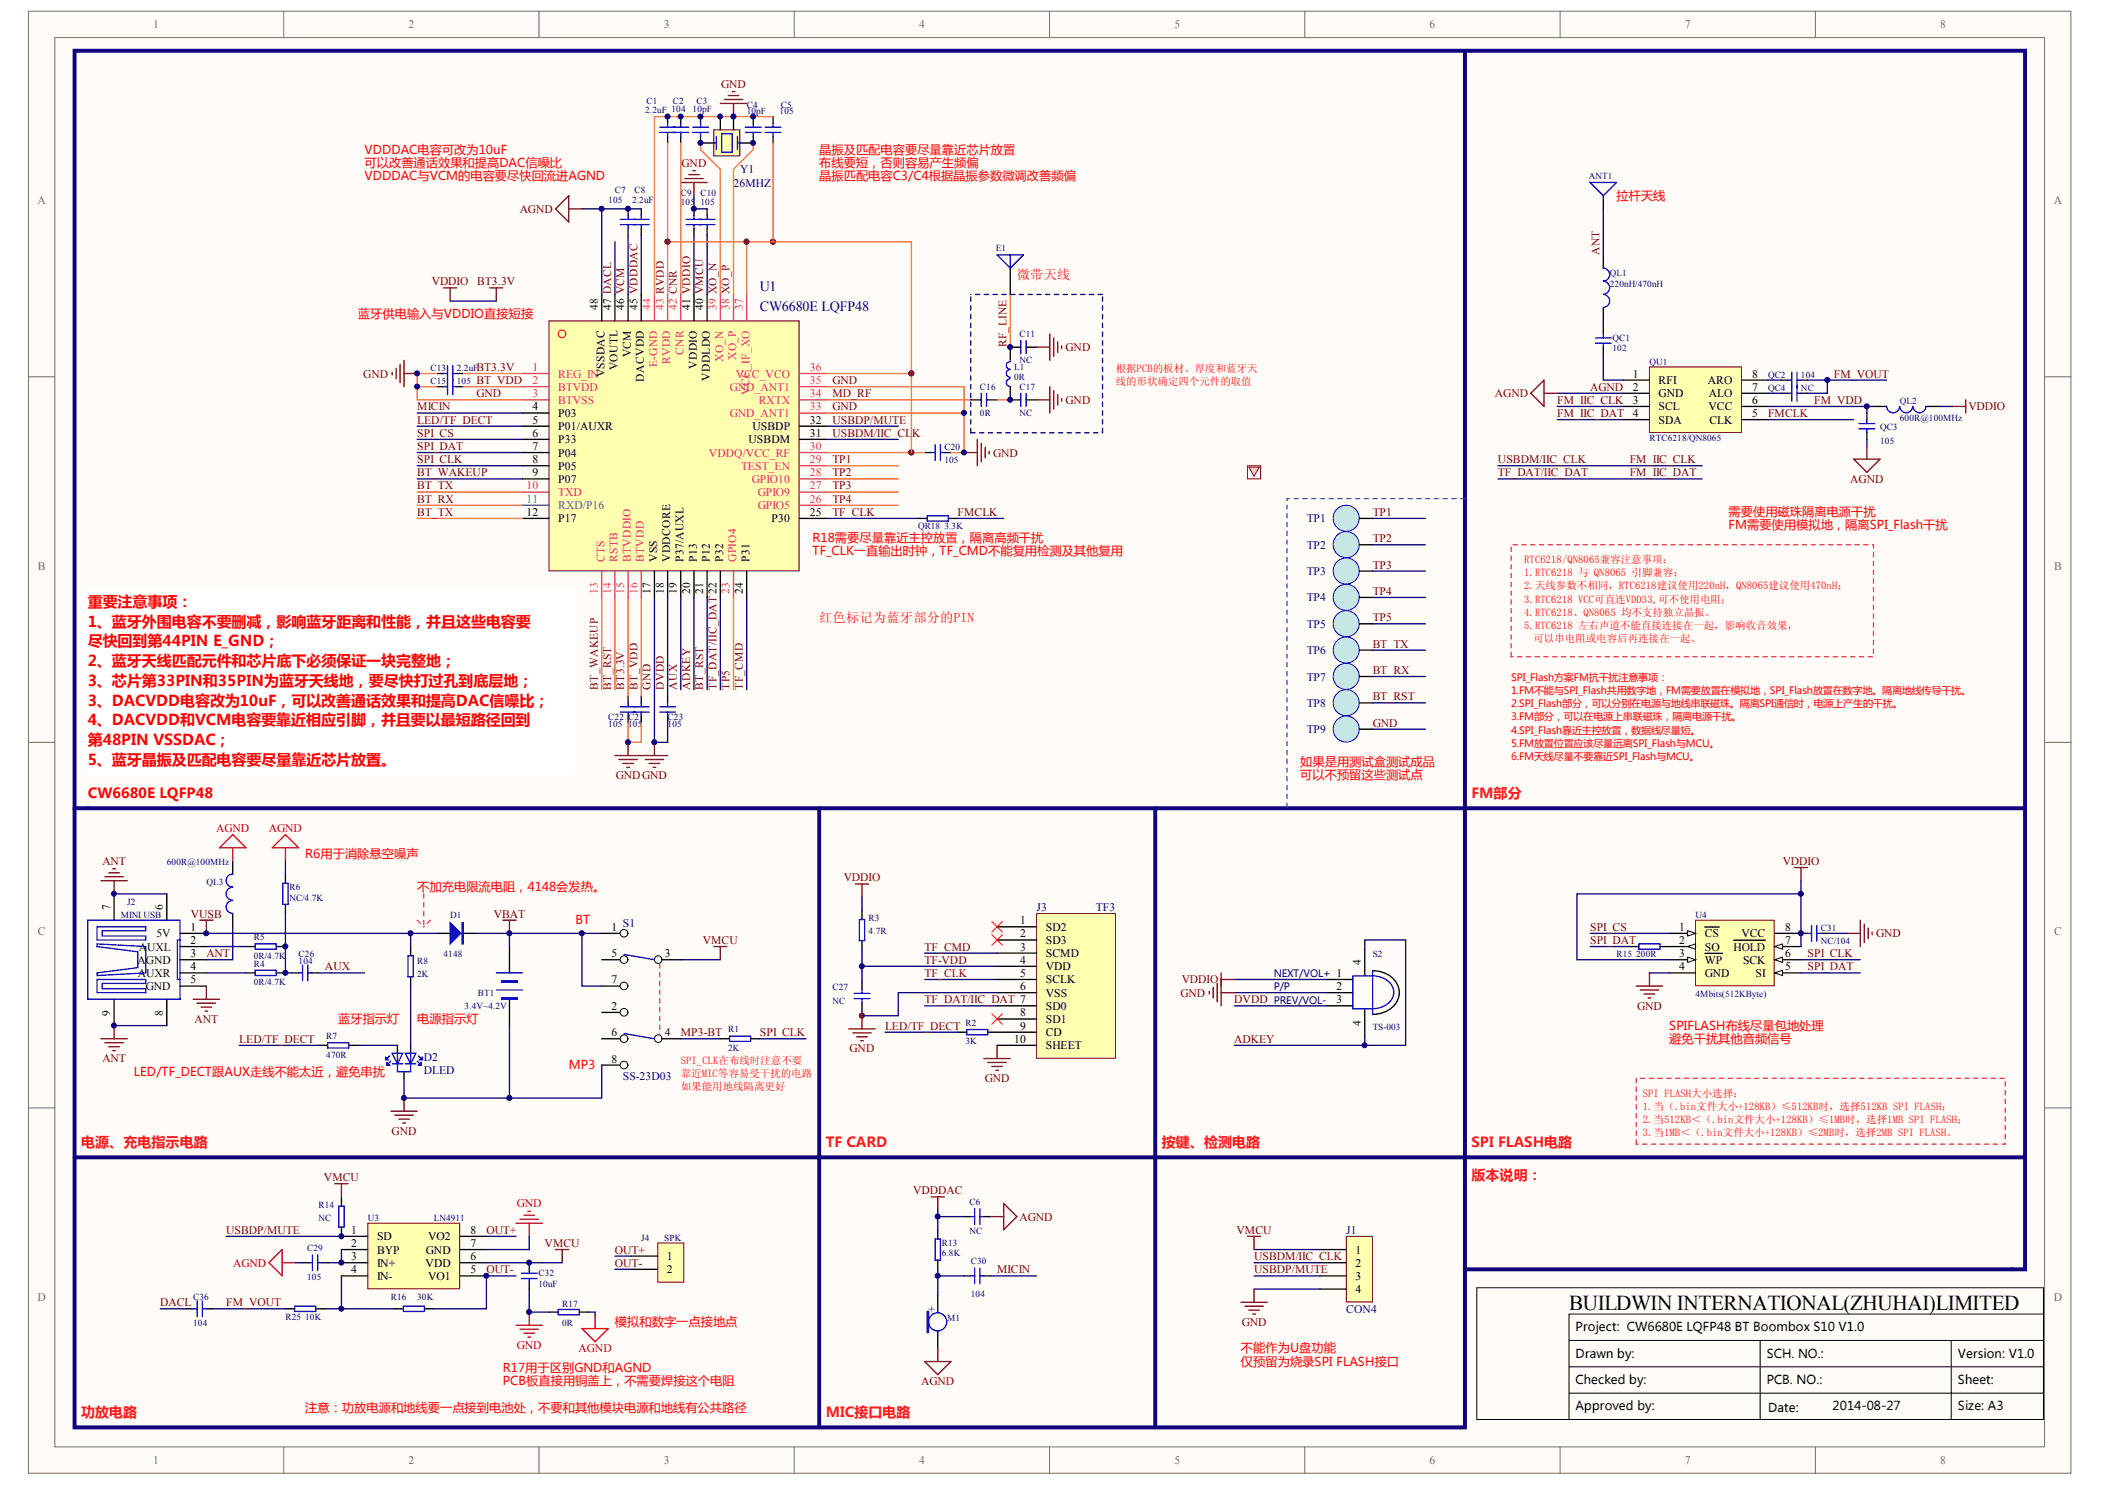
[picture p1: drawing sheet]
<svg xmlns="http://www.w3.org/2000/svg" width="297mm" height="210mm" viewBox="0 0 297 210" stroke-linecap="round" stroke-linejoin="round" font-family="sans-serif">
<defs><g id="words">
<text font-size="3" x="221.4" y="184.7">BUILDWIN INTERNATIONAL(ZHUHAI)LIMITED</text>
<g font-size="2.1" fill="#f00">
<text x="12.4" y="85.6">重要注意事项：</text>
<text x="12.4" y="88.4">1、蓝牙外围电容不要删减，影响蓝牙距离和性能，并且这些电容要</text>
<text x="12.4" y="91.2">尽快回到第44PIN E_GND；</text>
<text x="12.4" y="94">2、蓝牙天线匹配元件和芯片底下必须保证一块完整地；</text>
<text x="12.4" y="96.7">3、芯片第33PIN和35PIN为蓝牙天线地，要尽快打过孔到底层地；</text>
<text x="12.4" y="99.5">3、DACVDD电容改为10uF，可以改善通话效果和提高DAC信噪比；</text>
<text x="12.4" y="102.3">4、DACVDD和VCM电容要靠近相应引脚，并且要以最短路径回到</text>
<text x="12.4" y="105.1">第48PIN VSSDAC；</text>
<text x="12.4" y="107.9">5、蓝牙晶振及匹配电容要尽量靠近芯片放置。</text>
</g>
<g font-size="2" fill="#000080">
<text x="107.2" y="41.1">U1</text>
<text x="107.2" y="43.9">CW6680E LQFP48</text>
</g>
<text font-size="2" fill="#f00" x="12.4" y="112.5">CW6680E LQFP48</text>
<g font-size="2" fill="#ee0e22">
<text x="207.6" y="112.5">FM部分</text>
<text x="11.5" y="161.8">电源、充电指示电路</text>
<text x="116.5" y="161.8">TF CARD</text>
<text x="163.9" y="161.8">按键、检测电路</text>
<text x="207.6" y="161.8">SPI FLASH电路</text>
<text x="207.6" y="166.4">版本说明：</text>
<text x="11.5" y="199.9">功放电路</text>
<text x="116.5" y="199.9">MIC接口电路</text>
</g>
<g font-size="1.9" fill="#f00">
<text x="143.5" y="39.4">微带天线</text>
<text x="115.6" y="87.7">红色标记为蓝牙部分的PIN</text>
</g>
<g font-size="1.7" fill="#f00">
<text x="51.4" y="21.7">VDDDAC电容可改为10uF</text>
<text x="51.4" y="23.5">可以改善通话效果和提高DAC信噪比</text>
<text x="115.6" y="21.7">晶振及匹配电容要尽量靠近芯片放置</text>
<text x="115.6" y="23.5">布线要短，否则容易产生频偏</text>
<text x="51.4" y="25.4">VDDDAC与VCM的电容要尽快回流进AGND</text>
<text x="115.6" y="25.4">晶振匹配电容C3/C4根据晶振参数微调改善频偏</text>
<text x="228.1" y="28.2">拉杆天线</text>
<text x="50.5" y="44.9">蓝牙供电输入与VDDIO直接短接</text>
<text x="114.7" y="76.5">R18需要尽量靠近主控放置，隔离高频干扰</text>
<text x="243.9" y="74.6">FM需要使用模拟地，隔离SPI_Flash干扰</text>
<text x="243.9" y="72.8">需要使用磁珠隔离电源干扰</text>
<text x="114.7" y="78.3">TF_CLK一直输出时钟，TF_CMD不能复用检测及其他复用</text>
<text x="183.5" y="109.9">可以不预留这些测试点</text>
<text x="183.5" y="108.1">如果是用测试盒测试成品</text>
<text x="43.1" y="121.1">R6用于消除悬空噪声</text>
<text x="58.9" y="125.7">不加充电限流电阻，4148会发热。</text>
<text x="81.2" y="130.4">BT</text>
<text x="47.7" y="144.3">蓝牙指示灯</text>
<text x="58.9" y="144.3">电源指示灯</text>
<text x="235.5" y="145.2">SPIFLASH布线尽量包地处理</text>
<text x="235.5" y="147.1">避免干扰其他音频信号</text>
<text x="18.9" y="151.7">LED/TF_DECT跟AUX走线不能太近，避免串扰</text>
<text x="80.3" y="150.8">MP3</text>
<text x="86.8" y="187.1">模拟和数字一点接地点</text>
<text x="175.1" y="190.8">不能作为U盘功能</text>
<text x="71" y="193.6">R17用于区别GND和AGND</text>
<text x="71" y="195.4">PCB板直接用铜盖上，不需要焊接这个电阻</text>
<text x="175.1" y="192.6">仅预留为烧录SPI FLASH接口</text>
<text x="43.1" y="199.1">注意：功放电源和地线要一点接到电池处，不要和其他模块电源和地线有公共路径</text>
</g>
<g font-size="1.7">
<text x="222.3" y="187.8">Project: CW6680E LQFP48 BT Boombox S10 V1.0</text>
<text x="222.3" y="191.5">Drawn by:</text>
<text x="249.3" y="191.5">SCH. NO.:</text>
<text x="276.3" y="191.5">Version: V1.0</text>
<text x="222.3" y="195.2">Checked by:</text>
<text x="249.3" y="195.2">PCB. NO.:</text>
<text x="276.3" y="195.2">Sheet:</text>
<text x="222.3" y="198.9">Approved by:</text>
<text x="249.5" y="199.1">Date:</text>
<text x="258.6" y="198.9">2014-08-27</text>
<text x="276.3" y="198.9">Size: A3</text>
</g>
<g font-size="1.6" fill="#716f64">
<text x="21.6" y="4">1</text>
<text x="57.6" y="4">2</text>
<text x="93.7" y="4">3</text>
<text x="129.7" y="4">4</text>
<text x="165.7" y="4">5</text>
<text x="201.7" y="4">6</text>
<text x="237.8" y="4">7</text>
<text x="273.8" y="4">8</text>
<text x="5.3" y="28.8">A</text>
<text x="289.8" y="28.8">A</text>
<text x="5.3" y="80.4">B</text>
<text x="289.9" y="80.4">B</text>
<text x="5.3" y="132">C</text>
<text x="289.9" y="132">C</text>
<text x="5.3" y="183.5">D</text>
<text x="289.8" y="183.5">D</text>
<text x="21.6" y="206.5">1</text>
<text x="57.6" y="206.5">2</text>
<text x="93.7" y="206.5">3</text>
<text x="129.7" y="206.5">4</text>
<text x="165.7" y="206.5">5</text>
<text x="201.7" y="206.5">6</text>
<text x="237.8" y="206.5">7</text>
<text x="273.8" y="206.5">8</text>
</g>
<g font-size="1.6" fill="#800000">
<text x="101.8" y="12.4">GND</text>
<text x="96.2" y="23.5">GND</text>
<text x="73.3" y="30">AGND</text>
<text x="225.7" y="36" transform="rotate(-90 225.7 36)">ANT</text>
<text x="60.9" y="40.2">VDDIO</text>
<text x="67.4" y="40.2">BT3.3V</text>
<text x="51.3" y="53.3">GND</text>
<text x="67.2" y="52.3">BT3.3V</text>
<text x="142" y="49" transform="rotate(-90 142 49)">RF_LINE</text>
<text x="150.4" y="49.5">GND</text>
<text x="258.8" y="53.3">FM_VOUT</text>
<text x="58.9" y="57.9">MICIN</text>
<text x="58.9" y="59.8">LED/TF_DECT</text>
<text x="67.2" y="54.2">BT_VDD</text>
<text x="67.2" y="56">GND</text>
<text x="117.5" y="54.2">GND</text>
<text x="117.5" y="57.9">GND</text>
<text x="117.5" y="56">MD_RF</text>
<text x="117.5" y="59.8">USBDP/MUTE</text>
<text x="150.4" y="57">GND</text>
<text x="211" y="56">AGND</text>
<text x="219.7" y="57">FM_IIC_CLK</text>
<text x="219.7" y="58.8">FM_IIC_DAT</text>
<text x="224.4" y="55.1">AGND</text>
<text x="249.5" y="58.8">FMCLK</text>
<text x="256" y="57">FM_VDD</text>
<text x="277.8" y="57.9">VDDIO</text>
<text x="58.9" y="61.6">SPI_CS</text>
<text x="58.9" y="65.3">SPI_CLK</text>
<text x="58.9" y="63.5">SPI_DAT</text>
<text x="117.5" y="61.6">USBDM/IIC_CL</text>
<text x="117.5" y="65.3">TP1</text>
<text x="128.7" y="61.6">K</text>
<text x="140.1" y="64.4">GND</text>
<text x="211.4" y="65.3">USBDM/IIC_CLK</text>
<text x="230" y="65.3">FM_IIC_CLK</text>
<text x="58.9" y="70.9">BT_RX</text>
<text x="58.9" y="69">BT_TX</text>
<text x="58.9" y="67.2">BT_WAKEUP</text>
<text x="117.5" y="67.2">TP2</text>
<text x="117.5" y="69">TP3</text>
<text x="117.5" y="70.9">TP4</text>
<text x="211.4" y="67.2">TF_DAT/IIC_DAT</text>
<text x="230" y="67.2">FM_IIC_DAT</text>
<text x="261.1" y="68.1">AGND</text>
<text x="58.9" y="72.8">BT_TX</text>
<text x="117.5" y="72.8">TF_CLK</text>
<text x="135.1" y="72.8">FMCLK</text>
<text x="193.7" y="72.8">TP1</text>
<text x="193.7" y="76.5">TP2</text>
<text x="193.7" y="80.2">TP3</text>
<text x="193.7" y="83.9">TP4</text>
<text x="193.7" y="87.6">TP5</text>
<text x="193.7" y="95.1">BT_RX</text>
<text x="193.7" y="91.3">BT_TX</text>
<text x="84.4" y="97.3" transform="rotate(-90 84.4 97.3)">BT_WAKEUP</text>
<text x="86.2" y="97.3" transform="rotate(-90 86.2 97.3)">BT_RST</text>
<text x="88.1" y="97.3" transform="rotate(-90 88.1 97.3)">BT3.3V</text>
<text x="89.9" y="97.3" transform="rotate(-90 89.9 97.3)">BT_VDD</text>
<text x="91.8" y="97.3" transform="rotate(-90 91.8 97.3)">GND</text>
<text x="93.7" y="97.3" transform="rotate(-90 93.7 97.3)">DVDD</text>
<text x="95.5" y="97.3" transform="rotate(-90 95.5 97.3)">AUX</text>
<text x="97.4" y="97.3" transform="rotate(-90 97.4 97.3)">ADKEY</text>
<text x="99.2" y="97.3" transform="rotate(-90 99.2 97.3)">BT_RST</text>
<text x="101.1" y="97.3" transform="rotate(-90 101.1 97.3)">TF_DAT/IIC_DAT 22</text>
<text x="103" y="97.3" transform="rotate(-90 103 97.3)">TP5</text>
<text x="104.8" y="97.3" transform="rotate(-90 104.8 97.3)">TF_CMD</text>
<text x="193.7" y="98.8">BT_RST</text>
<text x="193.7" y="102.5">GND</text>
<text x="86.9" y="109.9">GNDGND</text>
<text x="14.4" y="122">ANT</text>
<text x="119.1" y="124.3">VDDIO</text>
<text x="251.6" y="122">VDDIO</text>
<text x="26.9" y="129.4">VUSB</text>
<text x="69.7" y="129.4">VBAT</text>
<text x="224.4" y="131.3">SPI_CS</text>
<text x="29.1" y="135">ANT</text>
<text x="45.9" y="136.9">AUX</text>
<text x="99.2" y="133.2">VMCU</text>
<text x="130.5" y="135.9">TF-VDD</text>
<text x="130.5" y="134.1">TF_CMD</text>
<text x="130.5" y="137.8">TF_CLK</text>
<text x="224.4" y="133.2">SPI_DAT</text>
<text x="255.1" y="135">SPI_CLK</text>
<text x="255.1" y="136.9">SPI_DAT</text>
<text x="264.7" y="132.2">GND</text>
<text x="130.5" y="141.5">TF_DAT/IIC_DAT 7</text>
<text x="166.6" y="140.6">GND</text>
<text x="166.8" y="138.7">VDDIO</text>
<text x="174.2" y="141.5">DVDD</text>
<text x="231" y="142.4">GND</text>
<text x="14.4" y="149.8">ANT</text>
<text x="27.5" y="144.3">ANT</text>
<text x="33.8" y="147.1">LED/TF_DECT</text>
<text x="96.1" y="146.2">MP3-BT</text>
<text x="107.2" y="146.2">SPI_CLK</text>
<text x="119.9" y="148.5">GND</text>
<text x="124.9" y="145.2">LED/TF_DECT</text>
<text x="174.2" y="147.1">ADKEY</text>
<text x="139" y="152.6">GND</text>
<text x="55.3" y="160.1">GND</text>
<text x="45.7" y="166.6">VMCU</text>
<text x="128.8" y="168.5">VDDDAC</text>
<text x="143.9" y="172.2">AGND</text>
<text x="31.9" y="174">USBDP/MUTE</text>
<text x="68.6" y="174">OUT+</text>
<text x="68.6" y="179.6">OUT-</text>
<text x="76.9" y="175.9">VMCU</text>
<text x="86.8" y="176.8">OUT+</text>
<text x="86.8" y="178.7">OUT-</text>
<text x="140.7" y="179.6">MICIN</text>
<text x="174.5" y="174">VMCU</text>
<text x="177" y="177.8">USBDM/IIC_CLK</text>
<text x="177" y="179.6">USBDP/MUTE</text>
<text x="22.6" y="184.3">DACL</text>
<text x="31.9" y="184.3">FM_VOUT</text>
<text x="175.2" y="187">GND</text>
<text x="130" y="195.4">AGND</text>
</g>
<g font-size="1.6" fill="#000080">
<text x="103.5" y="26.3">26MHZ</text>
<text x="104.4" y="24.5">Y1</text>
<text x="184.4" y="73.7">TP1</text>
<text x="184.4" y="77.4">TP2</text>
<text x="184.4" y="81.1">TP3</text>
<text x="184.4" y="84.8">TP4</text>
<text x="184.4" y="88.6">TP5</text>
<text x="184.4" y="92.3">TP6</text>
<text x="184.4" y="96">TP7</text>
<text x="184.4" y="99.7">TP8</text>
<text x="184.4" y="103.4">TP9</text>
<text x="87.9" y="130.7">S1</text>
<text x="146.3" y="128.5">J3</text>
<text x="154.6" y="128.5">TF3</text>
<text x="59.8" y="149.7">D2</text>
<text x="59.8" y="151.6">DLED</text>
<text x="87.9" y="152.3">SS-23D03</text>
<text x="190" y="174">J1</text>
<text x="131" y="185.2">+</text>
<text x="190" y="185.2">CON4</text>
</g>
<g font-size="1.6">
<text x="84.4" y="43.8" transform="rotate(-90 84.4 43.8)">48</text>
<text x="86.2" y="43.8" transform="rotate(-90 86.2 43.8)">47 DACL</text>
<text x="88.1" y="43.8" transform="rotate(-90 88.1 43.8)">46 VCM</text>
<text x="89.9" y="43.8" transform="rotate(-90 89.9 43.8)">45 VDDDAC</text>
<text x="97.4" y="43.8" transform="rotate(-90 97.4 43.8)">41 VDDIO</text>
<text x="99.2" y="43.8" transform="rotate(-90 99.2 43.8)">40 VMCU</text>
<text x="85.3" y="53.2" transform="rotate(-90 85.3 53.2)">VSSDAC</text>
<text x="87.1" y="52.3" transform="rotate(-90 87.1 52.3)">VOUTL</text>
<text x="89" y="50.4" transform="rotate(-90 89 50.4)">VCM</text>
<text x="90.9" y="53.8" transform="rotate(-90 90.9 53.8)">DACVDD</text>
<text x="98.3" y="52" transform="rotate(-90 98.3 52)">VDDIO</text>
<text x="100.2" y="53.7" transform="rotate(-90 100.2 53.7)">VDDLDO</text>
<text x="230.4" y="53.3">1</text>
<text x="247.3" y="53.3">8</text>
<text x="75.1" y="57.9">4</text>
<text x="75.1" y="59.8">5</text>
<text x="78.8" y="58.8">P03</text>
<text x="114.3" y="59.8">32</text>
<text x="230.4" y="55.1">2</text>
<text x="230.4" y="57">3</text>
<text x="230.4" y="58.8">4</text>
<text x="234.1" y="54.2">RFI</text>
<text x="234.1" y="56">GND</text>
<text x="234.1" y="57.9">SCL</text>
<text x="234.1" y="59.8">SDA</text>
<text x="241" y="54.2">ARO</text>
<text x="241.1" y="57.9">VCC</text>
<text x="241.1" y="56">ALO</text>
<text x="241.3" y="59.8">CLK</text>
<text x="247.3" y="58.8">5</text>
<text x="247.3" y="57">6</text>
<text x="247.3" y="55.1">7</text>
<text x="75.1" y="61.6">6</text>
<text x="75.1" y="63.5">7</text>
<text x="75.1" y="65.3">8</text>
<text x="78.8" y="60.7">P01/AUXR</text>
<text x="78.8" y="62.5">P33</text>
<text x="78.8" y="64.4">P04</text>
<text x="105.6" y="62.5">USBDM</text>
<text x="106.2" y="60.7">USBDP</text>
<text x="114.3" y="61.6">31</text>
<text x="75.1" y="67.2">9</text>
<text x="78.8" y="66.3">P05</text>
<text x="78.8" y="68.1">P07</text>
<text x="74.3" y="72.8">12</text>
<text x="78.8" y="73.7">P17</text>
<text x="108.9" y="73.7">P30</text>
<text x="114.3" y="72.8">25</text>
<text x="91.8" y="83.7" transform="rotate(-90 91.8 83.7)">17</text>
<text x="92.7" y="79.3" transform="rotate(-90 92.7 79.3)">VSS</text>
<text x="93.7" y="83.7" transform="rotate(-90 93.7 83.7)">18</text>
<text x="94.6" y="79.3" transform="rotate(-90 94.6 79.3)">VDDCORE</text>
<text x="95.5" y="83.7" transform="rotate(-90 95.5 83.7)">19</text>
<text x="96.4" y="79.3" transform="rotate(-90 96.4 79.3)">P37/AUXL</text>
<text x="97.4" y="83.7" transform="rotate(-90 97.4 83.7)">20</text>
<text x="98.3" y="79.3" transform="rotate(-90 98.3 79.3)">P13</text>
<text x="99.2" y="83.7" transform="rotate(-90 99.2 83.7)">21</text>
<text x="100.2" y="79.3" transform="rotate(-90 100.2 79.3)">P12</text>
<text x="102" y="79.3" transform="rotate(-90 102 79.3)">P32</text>
<text x="104.8" y="83.7" transform="rotate(-90 104.8 83.7)">24</text>
<text x="105.7" y="79.3" transform="rotate(-90 105.7 79.3)">P31</text>
<text x="15.6" y="128.3" transform="rotate(-90 15.6 128.3)">7</text>
<text x="23" y="128.3" transform="rotate(-90 23 128.3)">6</text>
<text x="26.9" y="131.3">1</text>
<text x="86.3" y="131.3">1</text>
<text x="144" y="130.4">1</text>
<text x="147.6" y="131.3">SD2</text>
<text x="236.9" y="131.3">1</text>
<text x="251.9" y="131.3">8</text>
<text x="19.4" y="135.9">AGND</text>
<text x="19.4" y="137.8">AUXR</text>
<text x="19.6" y="134.1">AUXL</text>
<text x="22.1" y="132.2">5V</text>
<text x="26.9" y="133.2">2</text>
<text x="26.9" y="135">3</text>
<text x="26.9" y="136.9">4</text>
<text x="86.3" y="135">5</text>
<text x="93.8" y="135">3</text>
<text x="144" y="132.2">2</text>
<text x="144" y="134.1">3</text>
<text x="144" y="135.9">4</text>
<text x="144" y="137.8">5</text>
<text x="147.6" y="133.2">SD3</text>
<text x="147.6" y="135">SCMD</text>
<text x="147.6" y="136.9">VDD</text>
<text x="188.6" y="137.8">1</text>
<text x="192" y="136.1" transform="rotate(-90 192 136.1)">4</text>
<text x="236.9" y="133.2">2</text>
<text x="236.9" y="135">3</text>
<text x="236.9" y="136.9">4</text>
<text x="240.6" y="132.2">CS</text>
<text x="240.6" y="134.1">SO</text>
<text x="240.6" y="135.9">WP</text>
<text x="240.6" y="137.8">GND</text>
<text x="244.6" y="134.1">HOLD</text>
<text x="245.7" y="132.2">VCC</text>
<text x="246" y="135.9">SCK</text>
<text x="247.7" y="137.8">SI</text>
<text x="251.9" y="136.9">5</text>
<text x="251.9" y="135">6</text>
<text x="251.9" y="133.2">7</text>
<text x="15.6" y="143.3" transform="rotate(-90 15.6 143.3)">9</text>
<text x="20.6" y="139.7">GND</text>
<text x="23" y="143.3" transform="rotate(-90 23 143.3)">8</text>
<text x="26.9" y="138.7">5</text>
<text x="86.3" y="138.7">7</text>
<text x="86.3" y="142.5">2</text>
<text x="144" y="139.7">6</text>
<text x="144" y="143.4">8</text>
<text x="147.6" y="138.7">SCLK</text>
<text x="147.6" y="140.6">VSS</text>
<text x="147.6" y="142.5">SD0</text>
<text x="188.6" y="141.5">3</text>
<text x="188.6" y="139.7">2</text>
<text x="86.3" y="149.9">8</text>
<text x="86.3" y="146.2">6</text>
<text x="93.8" y="146.2">4</text>
<text x="143.1" y="147.1">10</text>
<text x="144" y="145.2">9</text>
<text x="147.6" y="144.3">SD1</text>
<text x="147.6" y="146.2">CD</text>
<text x="147.6" y="148">SHEET</text>
<text x="192" y="144.8" transform="rotate(-90 192 144.8)">4</text>
<text x="49.6" y="174">1</text>
<text x="49.6" y="175.9">2</text>
<text x="49.6" y="177.8">3</text>
<text x="49.6" y="179.6">4</text>
<text x="53.2" y="175">SD</text>
<text x="53.2" y="176.8">BYP</text>
<text x="53.2" y="178.7">IN+</text>
<text x="60.1" y="178.7">VDD</text>
<text x="60.1" y="176.8">GND</text>
<text x="60.4" y="175">VO2</text>
<text x="66.4" y="179.6">5</text>
<text x="66.4" y="177.8">6</text>
<text x="66.4" y="175.9">7</text>
<text x="66.4" y="174">8</text>
<text x="94.1" y="177.8">1</text>
<text x="94.1" y="179.6">2</text>
<text x="191.3" y="176.8">1</text>
<text x="191.3" y="178.7">2</text>
<text x="53.2" y="180.5">IN-</text>
<text x="60.4" y="180.5">VO1</text>
<text x="191.3" y="180.5">3</text>
<text x="191.3" y="182.4">4</text>
</g>
<g font-size="1.6" fill="#da2467">
<text x="91.8" y="43.8" transform="rotate(-90 91.8 43.8)">44</text>
<text x="93.7" y="43.8" transform="rotate(-90 93.7 43.8)">43 RVDD</text>
<text x="95.5" y="43.8" transform="rotate(-90 95.5 43.8)">42 CNR</text>
<text x="101.1" y="43.8" transform="rotate(-90 101.1 43.8)">39 XO_N</text>
<text x="103" y="43.8" transform="rotate(-90 103 43.8)">38 XO_P</text>
<text x="104.8" y="43.8" transform="rotate(-90 104.8 43.8)">37</text>
<text x="75.1" y="52.3">1</text>
<text x="78.8" y="53.3">REG_IN</text>
<text x="92.7" y="51.8" transform="rotate(-90 92.7 51.8)">E-GND</text>
<text x="94.6" y="51.4" transform="rotate(-90 94.6 51.4)">RVDD</text>
<text x="96.4" y="50.1" transform="rotate(-90 96.4 50.1)">CNR</text>
<text x="102" y="51.1" transform="rotate(-90 102 51.1)">XO_N</text>
<text x="103.8" y="53.3">VCC_VCO</text>
<text x="103.9" y="50.8" transform="rotate(-90 103.9 50.8)">XO_P</text>
<text x="114.3" y="52.3">36</text>
<text x="75.1" y="54.2">2</text>
<text x="75.1" y="56">3</text>
<text x="78.8" y="55.1">BTVDD</text>
<text x="78.8" y="57">BTVSS</text>
<text x="103" y="55.1">GND_ANT1</text>
<text x="103" y="58.8">GND_ANT1</text>
<text x="105.7" y="55.7" transform="rotate(-90 105.7 55.7)">VCC_IF_XO</text>
<text x="107.1" y="57">RXTX</text>
<text x="114.3" y="54.2">35</text>
<text x="114.3" y="56">34</text>
<text x="114.3" y="57.9">33</text>
<text x="100" y="64.4">VDDQ/VCC_RF</text>
<text x="114.3" y="65.3">29</text>
<text x="114.3" y="63.5">30</text>
<text x="74.3" y="69">10</text>
<text x="78.8" y="70">TXD</text>
<text x="104.6" y="66.3">TEST_EN</text>
<text x="106.1" y="68.1">GPIO10</text>
<text x="106.9" y="71.8">GPIO5</text>
<text x="106.9" y="70">GPIO9</text>
<text x="114.3" y="70.9">26</text>
<text x="114.3" y="69">27</text>
<text x="114.3" y="67.2">28</text>
<text x="84.4" y="83.7" transform="rotate(-90 84.4 83.7)">13</text>
<text x="85.3" y="79.3" transform="rotate(-90 85.3 79.3)">CTS</text>
<text x="86.2" y="83.7" transform="rotate(-90 86.2 83.7)">14</text>
<text x="87.1" y="79.3" transform="rotate(-90 87.1 79.3)">RSTB</text>
<text x="88.1" y="83.7" transform="rotate(-90 88.1 83.7)">15</text>
<text x="89" y="79.3" transform="rotate(-90 89 79.3)">BTVDDIO</text>
<text x="89.9" y="83.7" transform="rotate(-90 89.9 83.7)">16</text>
<text x="90.9" y="79.3" transform="rotate(-90 90.9 79.3)">BTVDD</text>
<text x="103" y="83.7" transform="rotate(-90 103 83.7)">23</text>
<text x="103.9" y="79.3" transform="rotate(-90 103.9 79.3)">GPIO4</text>
</g>
<g font-size="1.6" fill="#00a36e">
<text x="74.3" y="70.9">11</text>
<text x="78.8" y="71.8">RXD/P16</text>
</g>
<g font-size="1.6" fill="#bf0000">
<text x="30.5" y="117.4">AGND</text>
<text x="37.9" y="117.4">AGND</text>
<text x="72.9" y="170.3">GND</text>
<text x="32.9" y="178.7">AGND</text>
<text x="72.9" y="190.3">GND</text>
<text x="81.6" y="190.7">AGND</text>
</g>
<g font-size="1.5" fill="#f00">
<text x="157.4" y="52.5">根据PCB的板材、厚度和蓝牙天</text>
<text x="157.4" y="54.3">线的形状确定四个元件的取值</text>
<text x="215.1" y="81.3">1.RTC6218 与 QN8065 引脚兼容；</text>
<text x="215.1" y="79.4">RTC6218/QN8065兼容注意事项：</text>
<text x="215.1" y="83.1">2.天线参数不相同，RTC6218建议使用220nH，QN8065建议使用470nH；</text>
<text x="215.1" y="86.9">4.RTC6218、QN8065 均不支持独立晶振。</text>
<text x="215.1" y="85">3.RTC6218 VCC可直连VDD33,可不使用电阻；</text>
<text x="215.1" y="88.7">5.RTC6218 左右声道不能直接连接在一起，影响收音效果，</text>
<text x="216.4" y="90.6">可以串电阻或电容后再连接在一起。</text>
<text x="96.1" y="150">SPI_CLK在布线时注意不要</text>
<text x="96.1" y="151.9">靠近MIC等容易受干扰的电路</text>
<text x="96.1" y="153.8">如果能用地线隔离更好</text>
<text x="231.8" y="154.7">SPI FLASH大小选择：</text>
<text x="231.8" y="156.5">1.当（.bin文件大小+128KB）≤512KB时，选择512KB SPI FLASH；</text>
<text x="231.8" y="158.4">2.当512KB＜（.bin文件大小+128KB）≤1MB时，选择1MB SPI FLASH；</text>
<text x="231.8" y="160.3">3.当1MB＜（.bin文件大小+128KB）≤2MB时，选择2MB SPI FLASH。</text>
</g>
<g font-size="1.4" fill="#f00">
<text x="213.2" y="96.1">SPI_Flash方案FM抗干扰注意事项：</text>
<text x="213.2" y="99.8">2.SPI_Flash部分，可以分别在电源与地线串联磁珠。隔离SPI通信时，电源上产生的干扰。</text>
<text x="213.2" y="101.6">3.FM部分，可以在电源上串联磁珠，隔离电源干扰。</text>
<text x="213.2" y="97.9">1.FM不能与SPI_Flash共用数字地，FM需要放置在模拟地，SPI_Flash放置在数字地。隔离地线传导干扰。</text>
<text x="213.2" y="103.5">4.SPI_Flash靠近主控放置，数据线尽量短。</text>
<text x="213.2" y="105.3">5.FM放置位置应该尽量远离SPI_Flash与MCU。</text>
<text x="213.2" y="107.2">6.FM天线尽量不要靠近SPI_Flash与MCU。</text>
</g>
<g font-size="1.4" fill="#000080">
<text x="179.8" y="137.9">NEXT/VOL+</text>
<text x="179.8" y="139.7">P/P</text>
<text x="179.8" y="141.6">PREV/VOL-</text>
</g>
<g font-size="1.3" fill="#000080">
<text x="91" y="15.9">2.2uF 104</text>
<text x="91.2" y="14.6">C1</text>
<text x="95" y="14.6">C2</text>
<text x="97.7" y="15.8">10pF</text>
<text x="98.3" y="14.6">C3</text>
<text x="105.4" y="15.2">C4</text>
<text x="105.4" y="16.1">10pF</text>
<text x="110" y="16.1">105</text>
<text x="110.2" y="15.2">C5</text>
<text x="85.8" y="28.6">105</text>
<text x="86.8" y="27.3">C7</text>
<text x="89.2" y="28.6">2.2uF</text>
<text x="89.6" y="27.3">C8</text>
<text x="96.1" y="27.6">C9</text>
<text x="96.1" y="28.9">105</text>
<text x="98.9" y="27.6">C10</text>
<text x="98.9" y="28.9">105</text>
<text x="224.2" y="25.2">ANT1</text>
<text x="140.5" y="35.5">E1</text>
<text x="227.2" y="39">QL1</text>
<text x="227.2" y="40.5">220nH/470nH</text>
<text x="143.9" y="47.5">C11</text>
<text x="60.7" y="52.4">C13</text>
<text x="64.5" y="52.4">2.2uF</text>
<text x="143.1" y="52.2">L1</text>
<text x="143.1" y="53.7">0R</text>
<text x="143.9" y="51.2">NC</text>
<text x="227.5" y="48.1">QC1</text>
<text x="227.5" y="49.6">102</text>
<text x="232.8" y="51.4">QU1</text>
<text x="249.5" y="53.3">QC2</text>
<text x="254.1" y="53.3">104</text>
<text x="60.7" y="54.2">C15</text>
<text x="64.5" y="54.2">105</text>
<text x="138.3" y="55">C16</text>
<text x="138.3" y="58.7">0R</text>
<text x="143.9" y="55">C17</text>
<text x="143.9" y="58.7">NC</text>
<text x="249.5" y="55.1">QC4</text>
<text x="254.1" y="55.1">NC</text>
<text x="268.1" y="57">QL2</text>
<text x="268.1" y="59.4">600R@100MHz</text>
<text x="133.3" y="63.5">C20</text>
<text x="133.3" y="65.4">105</text>
<text x="232.8" y="62.2">RTC6218/QN8065</text>
<text x="265.3" y="60.7">QC3</text>
<text x="265.3" y="62.6">105</text>
<text x="129.5" y="74.7">QR18</text>
<text x="133.3" y="74.7">3.3K</text>
<text x="85.8" y="101.6">C22 C21</text>
<text x="94.2" y="101.6">C23</text>
<text x="85.8" y="102.5">105</text>
<text x="88.6" y="102.5">105</text>
<text x="94.2" y="102.5">105</text>
<text x="23.5" y="122">600R@100MHz</text>
<text x="29.1" y="124.8">QL3</text>
<text x="40.8" y="125.6">R6</text>
<text x="17" y="129.5">MINI USB</text>
<text x="18" y="127.6">J2</text>
<text x="40.8" y="127.1">NC/4.7K</text>
<text x="63.5" y="129.5">D1</text>
<text x="122.6" y="129.9">R3</text>
<text x="122.6" y="131.8">4.7R</text>
<text x="239.3" y="129.5">U4</text>
<text x="256.9" y="131.3">C31</text>
<text x="35.8" y="136.4">R4</text>
<text x="35.8" y="132.6">R5</text>
<text x="35.8" y="135.2">0R/4.7K</text>
<text x="42.1" y="135.1">C26</text>
<text x="58.9" y="136">R8</text>
<text x="58.9" y="137.8">2K</text>
<text x="62.6" y="135.1">4148</text>
<text x="193.7" y="135.1">S2</text>
<text x="228.1" y="135.1">R15</text>
<text x="230.9" y="135.1">200R</text>
<text x="256.9" y="133.2">NC/104</text>
<text x="35.8" y="139">0R/4.7K</text>
<text x="65.6" y="142.3">3.4V~4.2V</text>
<text x="67.4" y="140.4">BT1</text>
<text x="117.5" y="139.7">C27</text>
<text x="117.5" y="141.6">NC</text>
<text x="239.3" y="140.6">4Mbits(512KByte)</text>
<text x="46" y="146.6">R7</text>
<text x="46" y="149.2">470R</text>
<text x="102.8" y="145.6">R1</text>
<text x="102.8" y="148.2">2K</text>
<text x="136.2" y="144.7">R2</text>
<text x="136.2" y="147.3">3K</text>
<text x="193.7" y="145.3">TS-003</text>
<text x="44.9" y="170.4">R14</text>
<text x="44.9" y="172.2">NC</text>
<text x="51.9" y="172.2">U3</text>
<text x="61.2" y="172.2">LN4911</text>
<text x="136.8" y="170">C6</text>
<text x="43.3" y="176.5">C29</text>
<text x="90.5" y="175">J4</text>
<text x="93.7" y="175">SPK</text>
<text x="132.9" y="175.8">R13</text>
<text x="132.9" y="177.2">6.8K</text>
<text x="136.8" y="174.1">NC</text>
<text x="137" y="178.3">C30</text>
<text x="27.3" y="183.4">C36</text>
<text x="43.3" y="180.6">105</text>
<text x="55.2" y="183.4">R16</text>
<text x="58.9" y="183.4">30K</text>
<text x="76" y="180">C32</text>
<text x="76" y="181.5">10uF</text>
<text x="79.3" y="184.3">R17</text>
<text x="137" y="182.9">104</text>
<text x="27.3" y="187.1">104</text>
<text x="40.3" y="186.2">R25</text>
<text x="43.1" y="186.2">10K</text>
<text x="79.3" y="187.1">0R</text>
<text x="133.6" y="186.3">M1</text>
</g>
<text font-size="1.3" fill="#11037f" x="42.1" y="136">104</text>
</g></defs>
<g fill="#fffcf8" stroke="#716f64" stroke-width=".14">
<path d="M4 1.6h288.2v206.2h-288.2z"/>
<path d="M7.7 5.3h280.8v198.8h-280.8z"/>
</g>
<g fill="none" stroke="#716f64" stroke-width=".14">
<path d="M40 1.6v3.7M76.1 1.6v3.7M112.1 1.6v3.7M148.1 1.6v3.7M184.1 1.6v3.7M220.1 1.6v3.7M256.2 1.6v3.7M4 53.2h3.7M288.5 53.2h3.8M4 104.7h3.7M288.5 104.7h3.8M4 156.3h3.7"/>
<path d="M288.5 156.3h3.8M40 204.1v3.8M76.1 204.1v3.8M112.1 204.1v3.8M148.1 204.1v3.8M184.1 204.1v3.8M220.1 204.1v3.8M256.2 204.1v3.8"/>
</g>
<g fill="#000080" stroke="#000080" stroke-width=".14">
<circle cx="94.2" cy="34.1" r=".35"/>
<circle cx="105.3" cy="34.1" r=".35"/>
<circle cx="109.1" cy="34.1" r=".35"/>
<circle cx="121.6" cy="143.3" r=".35"/>
<circle cx="128.6" cy="63.8" r=".35"/>
<circle cx="128.6" cy="52.7" r=".35"/>
</g>
<g fill="none" stroke="#800000" stroke-width=".19">
<path d="M28.2 129.8h1.8M29.1 129.8v1.9M71 129.8h1.8M71.9 129.8v1.9M55.2 156.8h3.7M55.7 157.3h2.6M56.3 157.9h1.5M56.8 158.4h.4M57 154.9v1.9M138.8 149.3h3.8M139.4 149.9h2.6M140 150.4h1.4"/>
<path d="M140.5 151h.4M140.7 147.5v1.8M47.3 167h1.8M48.2 167v1.8M131.4 168.8h1.9M132.3 168.8v1.9M130.5 192.1h3.7l-1.9 1.8zM132.3 190.2v1.9"/>
</g>
<g fill="none" stroke="#000" stroke-width=".19">
<path d="M57.9 133.5v1.3M57.9 137.8v1.3M61.7 131.7h1.8M65.4 131.7h1.8M71.9 133.5v3.7M71.9 141v3.7M48.2 168.8v1.3M48.2 173.1v1.3M132.3 173.5v1.3M132.3 177.8v1.3M136.1 180h.9M138.8 180h1"/>
<path d="M77.5 185.1h1.3M81.7 185.1h1.3M132.3 182.8v1.8M132.3 188.3v1.9"/>
</g>
<g fill="#00f" stroke="#00f" stroke-width=".19">
<path d="M63.5 130.2l1.5 1.5-1.5 1.5z"/>
<path d="M65.2 130.2h.2v3h-.2z" fill-rule="evenodd"/>
<path d="M70.8 138.4h2.2v.1h-2.2z" fill-rule="evenodd"/>
<path d="M70.8 140.8h2.2v.2h-2.2z" fill-rule="evenodd"/>
<path d="M130.8 185h.2v3h-.2z" fill-rule="evenodd"/>
</g>
<g fill="none" stroke="#00f" stroke-width=".19">
<path d="M57.6 134.8h.7v3h-.7zM70 139.7h3.8M70 137.2h3.8M47.8 170.1h.8v3h-.8zM132 174.8h.7v3h-.7zM137 180h.5M137.5 178.9v2.2M138.3 180h.5M138.3 178.9v2.2M78.8 184.7h2.9v.8h-2.9zM132.3 184.6v.6M132.3 187.8v.5"/>
<circle cx="132.3" cy="186.5" r="1.28"/>
</g>
<path d="M82.1 187.4h3.7l-1.8 1.9zM84 185.6v1.8" fill="none" stroke="#bf0000" stroke-width=".19"/>
<path d="M74.7 181.8v3.3M83 185.1h1v.5" fill="none" stroke="#000080" stroke-width=".19"/>
<path d="M146.3 128.9h11.1v20.4h-11.1z" fill="#ffffb0" stroke="#800000" stroke-width=".14"/>
<g fill="none" stroke="#000" stroke-width=".19">
<path d="M121.6 128.4v1.3M121.6 132.7v1.3M121.6 138.6v1M140.7 130.7h5.6M140.7 132.6h5.6M140.7 134.5h5.6M140.7 136.3h5.6M140.7 138.2h5.6M121.6 141.4v1M140.7 140h5.6M140.7 141.9h5.6M140.7 143.7h5.6"/>
<path d="M140.7 145.6h5.6M140.7 147.5h5.6"/>
</g>
<path d="M130.5 134.5h10.2M121.6 142.4v.9M136.1 141.9h4.6" fill="none" stroke="#000080" stroke-width=".19"/>
<path d="M121.3 129.7h.7v3h-.7zM121.6 139.6v.5M120.5 140.9h2.3M120.5 140.1h2.3M121.6 140.9v.5" fill="none" stroke="#00f" stroke-width=".19"/>
<path d="M120.7 124.7h1.9M121.6 124.7v1.9M119.8 145.1h3.7M120.3 145.7h2.6M120.9 146.3h1.5M121.5 146.8h.3M121.6 143.3v1.8" fill="none" stroke="#800000" stroke-width=".19"/>
<circle cx="121.6" cy="143.3" r=".35" fill="#800000" stroke="#800000" stroke-width=".14"/>
<path d="M92.8 175.3h3.7v5.6h-3.7z" fill="#ffffb0" stroke="#800000" stroke-width=".14"/>
<path d="M89.1 177.2h3.7M89.1 179.1h3.7M55.6 184.6h1.3M59.9 184.6h1.3" fill="none" stroke="#000" stroke-width=".19"/>
<path d="M86.8 177.2h2.3M86.8 179.1h2.3" fill="none" stroke="#000080" stroke-width=".19"/>
<path d="M56.9 184.3h3v.7h-3z" fill="none" stroke="#00f" stroke-width=".19"/>
<path d="M51.9 172.5h13v9.3h-13z" fill="#ffffb0" stroke="#800000" stroke-width=".14"/>
<g fill="none" stroke="#000" stroke-width=".19">
<path d="M226.2 36v1.8M226.2 43.4v1.9M226.2 46.2v.9M226.2 49v.9M263.4 58.3v.9M264.4 57.3h1.8M271.8 57.3h1.9M263.4 61.1v.9M42.6 178.1h.9M45.4 178.1h.9M48.2 174.4h3.7M48.2 176.3h3.7"/>
<path d="M48.2 178.1h3.7M48.2 180h3.7M64.9 174.4h3.7M64.9 176.3h3.7M64.9 178.1h3.7M64.9 180h3.7"/>
</g>
<path d="M38 178.1l1.8-1.8v3.7zM39.8 178.1h1.9M72.8 172.5h3.7M73.4 172h2.6M73.9 171.4h1.5M74.5 170.9h.4M74.7 172.5v1.9M72.8 187h3.7M73.4 187.5h2.6M73.9 188.1h1.5M74.5 188.6h.4M74.7 185.1v1.9" fill="none" stroke="#bf0000" stroke-width=".19"/>
<g fill="none" stroke="#00f" stroke-width=".19">
<path d="M226.2 37.8a.91 .91 0 0 1 .9 .9 .91 .91 0 0 1-.9 .9M226.2 39.7a.91 .91 0 0 1 .9 .9 .91 .91 0 0 1-.9 .9M225.1 47.7h2.3M225.1 48.4h2.3M226.2 41.5a.91 .91 0 0 1 .9 .9 .91 .91 0 0 1-.9 1M226.2 47.1v.6M226.2 48.4v.6M262.3 59.8h2.3M263.4 59.2v.6M268.1 57.3a.91 .91 0 0 1-1 .9 .91 .91 0 0 1-.9-.9M269.9 57.3a.9 .9 0 0 1-.9 .9 .9 .9 0 0 1-.9-.9M271.8 57.3a.91 .91 0 0 1-.9 .9 .91 .91 0 0 1-1-.9"/>
<path d="M262.3 60.5h2.3M263.4 60.5v.6M43.5 178.1h.6M44.1 177v2.2M44.8 178.1h.6M44.8 177v2.2"/>
</g>
<g fill="none" stroke="#000080" stroke-width=".19">
<path d="M226.2 29.5v6.5M219.7 59.2h9.3M226.2 45.3v.9M249.5 59.2h12.1M264.4 57.3h-1v1M273.7 57.3h1.8M263.4 62v.9M29.1 131.7h32.6M67.2 131.7h4.7v1.8M71.9 131.7h13M82.1 131.7v7.4h2.8M96.1 135.4h5.5"/>
<path d="M121.6 134v2.3M140.7 136.3h-19.1v2.3M71.9 144.7v10.2M96.1 146.5h5.5M31.9 174.4h16.3M41.7 178.1h.9M48.2 176.3v1.8h-1.9M68.6 178.1h7.9M68.6 174.4h4.2M74.7 174.4v1.9h-6.1M132.3 180h3.8M132.3 170.7v2.8"/>
<path d="M132.3 179.1v3.7M45.9 184.6h9.7"/>
</g>
<path d="M275.5 57.3h1.9M277.4 56.4v1.9M29.1 139.1v1.9M100.7 133.5h1.9M101.6 133.5v1.9M27.3 141h3.7M27.8 141.5h2.6M28.4 142.1h1.5M28.9 142.6h.4M78.4 176.3h1.9M79.3 176.3v1.8" fill="none" stroke="#800000" stroke-width=".19"/>
<path d="M208.4 181.7h80v18.5h-80zM221.4 189.1h67M221.4 192.8h67M221.4 196.5h67M248.4 189.1v11.1M275.3 189.1v11.1M288.4 185.4h-67v14.8" fill="none" stroke="#000" stroke-width=".14"/>
<path d="M211.4 65.7h26M211.4 67.6h28.8M130.5 138.2h10.2M130.5 141.9h5.6M140.7 140h-13.9v3.3h-5.2M76.5 178.1h2.8M74.7 185.1h2.8" fill="none" stroke="#11037f" stroke-width=".19"/>
<path d="M140 130l1.4 1.5M140 131.9l1.4 1.4M141.4 130l-1.4 1.5M141.4 131.9l-1.4 1.4M140 143l1.4 1.5M141.4 143l-1.4 1.5" fill="none" stroke="#f00" stroke-width=".14"/>
<path d="M206.7 7.2v171.9M12.4 114h194.3M115.6 114v87.4M163 114v87.4M10.5 163.3h275.3" fill="none" stroke="#11037f" stroke-width=".56"/>
<path d="M239.3 129.8h11.1v9.3h-11.1z" fill="#ffffb0" stroke="#800000" stroke-width=".14"/>
<path d="M235.5 131.7h3.8" fill="none" stroke="#000" stroke-width=".19"/>
<path d="M238.1 131.3l1.2 .4-1.2 .3z" fill="#fffcf8" stroke="#000" stroke-width=".14"/>
<path d="M235.5 133.5h3.8M240.6 130.8h2" fill="none" stroke="#000" stroke-width=".19"/>
<path d="M238.1 133.5l1.2-.3v.7z" fill="#fffcf8" stroke="#000" stroke-width=".14"/>
<path d="M235.5 135.4h3.8" fill="none" stroke="#000" stroke-width=".19"/>
<path d="M238.1 135l1.2 .4-1.2 .4z" fill="#fffcf8" stroke="#000" stroke-width=".14"/>
<path d="M235.5 137.2h3.8M240.6 134.5h2.5M250.4 137.2h3.7" fill="none" stroke="#000" stroke-width=".19"/>
<path d="M250.4 137.2l1.1-.3v.7z" fill="#fffcf8" stroke="#000" stroke-width=".14"/>
<path d="M250.4 135.4h3.7" fill="none" stroke="#000" stroke-width=".19"/>
<path d="M250.4 135.4l1.1-.4v.8z" fill="#fffcf8" stroke="#000" stroke-width=".14"/>
<path d="M250.4 133.5h3.7" fill="none" stroke="#000" stroke-width=".19"/>
<path d="M250.4 133.5l1.1-.3v.7z" fill="#fffcf8" stroke="#000" stroke-width=".14"/>
<path d="M251.4 53.6h.9M254.1 53.6h1M230 133.5h1.3M234.2 133.5h1.3M244.6 132.6h4.5M250.4 131.7h4.7M256.9 131.7h1" fill="none" stroke="#000" stroke-width=".19"/>
<path d="M230.9 139.1h3.7M231.5 139.7h2.6M232.8 137.2v1.9M253.2 122.4h1.9M254.1 122.4v1.8M260.6 131.7h1.9M262.5 129.8v3.7M263.1 130.4v2.6M263.6 130.9v1.5M264.2 131.5v.4M232 140.2h1.5M232.6 140.8h.3" fill="none" stroke="#800000" stroke-width=".19"/>
<path d="M252.3 53.6h.5M252.8 52.5v2.2M253.6 53.6h.5M253.6 52.5v2.2M231.3 133.2h2.9v.7h-2.9zM255.1 131.7h.5M255.6 130.6v2.2M256.4 131.7h.5M256.4 130.6v2.2" fill="none" stroke="#00f" stroke-width=".19"/>
<path d="M224.4 133.5h5.6M224.4 131.7h11.1M232.8 137.2h2.7M254.1 133.5v-7.4h-31.6v9.3h13M254.1 137.2h8.4M254.1 135.4h8.4" fill="none" stroke="#000080" stroke-width=".19"/>
<path d="M232.8 51.8h12.9v9.2h-12.9z" fill="#ffffb0" stroke="#800000" stroke-width=".14"/>
<g fill="none" stroke="#000" stroke-width=".19">
<path d="M88.6 29.5v.9M88.6 32.2v1M90.5 29.5v.9M90.5 32.2v1M97.9 29.5v.9M97.9 32.2v1M99.8 29.5v.9M99.8 32.2v1M142.6 37.8v3.7M226.2 27.6v1.9M137 56.4h1.5M139.2 56.4h1.5"/>
<path d="M142.6 54.5v1.9h1.4M144 49h-1.4v1.8M144.8 56.4h1.5M144.8 49h1.5M229 53.6h3.8M229 55.5h3.8M229 57.3h3.8M229 59.2h3.8M245.8 53.6h3.7M245.8 55.5h3.7M245.8 57.3h3.7M245.8 59.2h3.7"/>
<path d="M130.5 63.8h.9M133.3 63.8h.9M88.6 98.2v.9M90.5 98.2v.9M94.2 98.2v.9M88.6 101v.9M90.5 101v.9M94.2 101v.9M16.1 126.1v3.7M23.5 126.1v3.7M25.4 131.7h3.7M25.4 133.5h3.7"/>
<path d="M25.4 135.4h3.7M25.4 137.2h3.7M25.4 139.1h3.7M34.7 137.2h1.3M39 137.2h1.3M40.3 123.3v1.3M40.3 127.6v1.3M41.2 137.2h.9M44 137.2h.9M16.1 141v3.7M23.5 141v3.7M44.9 147.5h1.3"/>
<path d="M49.2 147.5h1.3M74.7 178.1v1M74.7 180.9v.9"/>
</g>
<g fill="none" stroke="#00f" stroke-width=".19">
<path d="M87.5 31.7h4.1M87.5 30.9h4.1M88.6 30.4v.5M88.6 31.7v.5M90.5 30.4v.5M90.5 31.7v.5M96.8 31.7h4.1M96.8 30.9h4.1M97.9 30.4v.5M97.9 31.7v.5M99.8 30.4v.5M99.8 31.7v.5"/>
<path d="M140.7 36h3.7l-1.8 1.8zM142.6 36v1.8M224.4 25.7h3.7l-1.9 1.9zM138.5 55.5v1.8M139.2 55.5v1.8M142.6 53.4a.54 .54 0 0 0-.6 .6 .54 .54 0 0 0 .6 .5M142.6 52.1a.54 .54 0 0 0-.6 .6 .54 .54 0 0 0 .6 .5M142.6 51a.54 .54 0 0 0-.6 .6 .54 .54 0 0 0 .6 .5M144 48v1.9M144 55.5v1.8M144.8 48v1.9M144.8 55.5v1.8"/>
<path d="M131.4 63.8h.6M132 62.7v2.3M132.7 63.8h.6M132.7 62.7v2.3M87.5 99.7h4.1M88.6 99.1v.6M90.5 99.1v.6M93.1 99.7h2.2M94.2 99.1v.6M87.5 100.4h4.1M88.6 100.4v.6M90.5 100.4v.6"/>
<path d="M93.1 100.4h2.2M94.2 100.4v.6M12.4 129.8h13v11.2h-13zM13.7 130.7h6.9v.6h-6.2v.7h6.2v.6h-6.9zM13.7 138.2h6.9v.5h-6.2v.8h6.2v.5h-6.9zM13.7 133.2l6.9 .3v3.7l-6.9 .4v-.4l5.7-.7v-2.2l-5.7-.8zM25.4 132.6h-.4v5.6h.4M36 136.9h3v.7h-3zM39.9 124.6h.7v3h-.7zM42.1 137.2h.6M42.7 136.1v2.3M43.4 137.2h.6"/>
<path d="M43.4 136.1v2.3M46.2 147.1h3v.7h-3zM73.6 179.6h2.2M74.7 179.1v.5M73.6 180.4h2.2M74.7 180.4v.5"/>
</g>
<g fill="none" stroke="#000080" stroke-width=".19">
<path d="M86.8 34.1v7.4M88.6 33.2v8.3M90.5 33.2v8.3M97.9 33.2v8.3M99.8 33.2v8.3M58.9 58.3h14.9M219.7 57.3h9.3M219.7 55.5h9.3M226.2 49.9v3.7h2.8M249.5 57.3h13.9M58.9 65.7h14.9M58.9 60.1h14.9"/>
<path d="M58.9 63.8h14.9M58.9 67.6h14.9M116.5 60.1h10.3M237.4 65.7h2.8M94.2 84.3v13.9M96.1 84.3v13M97.9 84.3v13M16.1 126.1h7.4M46.8 137.2h4.6M57.9 131.7v1.8M121.6 126.6v1.8M254.1 124.2v1.9"/>
<path d="M16.1 144.7h7.4M48.2 180v4.6M72.8 180h-4.2v4.6h-7.4"/>
</g>
<g fill="none" stroke="#800000" stroke-width=".19">
<path d="M78.4 29.5l1.9-1.9v3.7zM80.3 29.5h1.8M146.3 49h1.8M146.3 56.4h1.8M148.1 47.1v3.7M148.1 54.5v3.8M148.7 47.7v2.6M148.7 55.1v2.6M149.3 48.2v1.5M149.3 55.7v1.4M149.8 48.8v.4M149.8 56.2v.4"/>
<path d="M216 55.5l1.9-1.9v3.7zM217.9 55.5h1.8M136.1 63.8h1.8M137.9 62v3.7M138.5 62.5v2.6M139 63.1v1.5M139.6 63.7v.3M261.6 64.8h3.7l-1.9 1.8zM263.4 62.9v1.9M86.8 106.6h7.4M87.3 107.1h2.6M87.9 107.7h1.5"/>
<path d="M88.4 108.3h.4M88.6 104.7v1.9M91 107.1h2.6M91.6 107.7h1.5M92.2 108.3h.3M92.3 104.7v1.9M14.2 124.2h3.8M14.8 123.7h2.6M15.4 123.1h1.4M15.9 122.6h.4M16.1 124.2v1.9M14.2 146.5h3.8"/>
<path d="M14.8 147.1h2.6M15.4 147.6h1.4M15.9 148.2h.4M16.1 144.7v1.8"/>
</g>
<path d="M116.5 56.4h20.5M140.7 56.4h1.9M142.6 41.5v7.5M58.9 71.3h14.9M58.9 69.4h14.9M116.5 67.6h10.3M116.5 63.8h14M116.5 65.7h10.3M84.9 84.3v13M88.6 84.3v13.9M90.5 84.3v13.9M88.6 101.9v2.8h1.9v-2.8" fill="none" stroke="#fd8300" stroke-width=".19"/>
<path d="M100.7 18.3h3.7v3.7h-3.7z" fill="#ffffb0" stroke="#800080" stroke-width=".19"/>
<g fill="none" stroke="#000" stroke-width=".19">
<path d="M94.2 16.5v.9M94.2 19.2v1M96.1 16.5v.9M96.1 19.2v1M98.9 19.2v1h1.8M98.9 16.5v.9M101.6 16.5v1.8M103.5 16.5v1.8M106.3 19.2v1h-1.9M106.3 16.5v.9M109.1 16.5v.9M109.1 19.2v1"/>
<path d="M61.7 52.7h.9M61.7 54.5h.9M64.5 52.7h.9M64.5 54.5h.9M92.3 135.4h3.8M26.3 184.6h1M29.1 184.6h.9M40.3 184.6h1.3M44.6 184.6h1.3"/>
</g>
<g fill="none" stroke="#00f" stroke-width=".19">
<path d="M93.1 17.9h4.1M93.1 18.7h4.1M94.2 17.4v.5M94.2 18.7v.5M96.1 17.4v.5M96.1 18.7v.5M97.7 17.9h2.3M97.7 18.7h2.3M98.9 17.4v.5M98.9 18.7v.5M101.1 19.2v1.9M101.8 18.9h1.5v2.6h-1.5z"/>
<path d="M104.1 19.2v1.9M105.2 17.9h2.2M105.2 18.7h2.2M106.3 17.4v.5M106.3 18.7v.5M108 17.9h2.2M108 18.7h2.2M109.1 17.4v.5M109.1 18.7v.5M100.7 20.2h.4M104.1 20.2h.3M62.6 52.7h.6"/>
<path d="M62.6 54.5h.6M63.2 51.6v4.1M63.9 52.7h.6M63.9 51.6v4.1M63.9 54.5h.6M27.3 184.6h.5M27.8 183.5v2.2M28.6 184.6h.5M28.6 183.5v2.2M41.6 184.3h3v.7h-3z"/>
</g>
<path d="M82.1 29.5h8.4M22.6 184.6h3.7" fill="none" stroke="#000080" stroke-width=".19"/>
<path d="M94.2 20.2v21.3M96.1 20.2v21.3M98.9 20.2v.9l2.7 2.8v17.6M106.3 20.2v.9l-2.8 2.8v17.6M58.9 54.5v1.9h14.9M61.7 52.7h-2.8v1.8h2.8M65.4 52.7h8.4M65.4 54.5h8.4" fill="none" stroke="#fd8300" stroke-width=".19"/>
<g fill="none" stroke="#800000" stroke-width=".19">
<path d="M101.6 14.6h3.8M102.2 14h2.6M102.8 13.5h1.4M103.3 12.9h.4M103.5 14.6v1.9M96.1 25.7h3.7M96.6 25.2h2.6M97.2 24.6h1.5M97.7 24.1h.4M97.9 25.7v1.9M55.3 52.5v.4M55.9 51.9v1.5"/>
<path d="M56.5 51.4v2.6M57 50.8v3.7M57 52.7h1.9"/>
</g>
<path d="M10.5 114v87.4h196.2v-22.3h79.1v-171.9h-275.3v106.8h1.9M206.7 114h79.1" fill="none" stroke="#11037f" stroke-width=".56"/>
<path d="M38.4 119.6l1.9-1.9 1.8 1.9zM40.3 119.6v1.8" fill="none" stroke="#bf0000" stroke-width=".19"/>
<circle cx="92.9" cy="135.4" r=".53" fill="#fffcf8" stroke="#000" stroke-width=".14"/>
<path d="M84.9 131.7h3.7" fill="none" stroke="#000" stroke-width=".19"/>
<circle cx="88.1" cy="131.6" r=".54" fill="#fffcf8" stroke="#000" stroke-width=".14"/>
<path d="M84.9 139.1h3.7" fill="none" stroke="#000" stroke-width=".19"/>
<circle cx="88.1" cy="139.1" r=".54" fill="#fffcf8" stroke="#000" stroke-width=".14"/>
<path d="M88.1 134.6l4.2 .8" fill="none" stroke="#00f" stroke-width=".19"/>
<path d="M92.3 146.5h3.8" fill="none" stroke="#000" stroke-width=".19"/>
<circle cx="92.9" cy="146.5" r=".53" fill="#fffcf8" stroke="#000" stroke-width=".14"/>
<path d="M84.9 150.2h3.7" fill="none" stroke="#000" stroke-width=".19"/>
<circle cx="88.1" cy="150.2" r=".54" fill="#fffcf8" stroke="#000" stroke-width=".14"/>
<path d="M84.9 142.8h3.7" fill="none" stroke="#000" stroke-width=".19"/>
<circle cx="88.1" cy="142.8" r=".54" fill="#fffcf8" stroke="#000" stroke-width=".14"/>
<path d="M88.1 145.8l4.2 .7" fill="none" stroke="#00f" stroke-width=".19"/>
<path d="M84.9 146.5h3.7" fill="none" stroke="#000" stroke-width=".19"/>
<circle cx="88.1" cy="146.5" r=".54" fill="#fffcf8" stroke="#000" stroke-width=".14"/>
<path d="M84.9 135.4h3.7" fill="none" stroke="#000" stroke-width=".19"/>
<circle cx="88.1" cy="135.4" r=".54" fill="#fffcf8" stroke="#000" stroke-width=".14"/>
<path d="M213.2 92.6v-15.8h51.2v15.8h-51.2M93.1 135.9v10.1" fill="none" stroke="#da2467" stroke-width=".19" stroke-dasharray=".6 .6"/>
<g fill="#800000" stroke="#800000" stroke-width=".14">
<circle cx="128.6" cy="63.8" r=".35"/>
<circle cx="109.1" cy="34.1" r=".35"/>
<circle cx="105.3" cy="34.1" r=".35"/>
<circle cx="94.2" cy="34.1" r=".35"/>
</g>
<g fill="none" stroke="#000080" stroke-width=".19">
<path d="M97.9 27.6v1.9h1.9M63.5 42.5h6.5M249.5 53.6h1.9M249.5 55.5h1.9M255.1 53.6h11.1M257.9 53.6v1.9h-2.8M58.9 62h14.9M116.5 62h10.3M92.3 84.3v20.4h1.9v-2.8M99.8 84.3v13M101.6 84.3v13M105.4 84.3v13"/>
<path d="M29.1 133.5h5.6M29.1 137.2h5.6M132.3 171.6h3.8M139.8 180h6.5M30 184.6h10.3"/>
</g>
<path d="M251.4 55.5h.9M254.1 55.5h1M34.7 133.5h1.3M39 133.5h1.3M101.6 146.5h1.3M105.9 146.5h1.3M136.1 171.6h.9M138.8 171.6h1" fill="none" stroke="#000" stroke-width=".19"/>
<path d="M252.3 55.5h.5M252.8 54.4v2.2M253.6 55.5h.5M253.6 54.4v2.2M36 133.2h3v.7h-3zM102.9 146.2h3v.7h-3zM137 171.6h.5M137.5 170.5v2.2M138.3 171.6h.5M138.3 170.5v2.2" fill="none" stroke="#00f" stroke-width=".19"/>
<path d="M62.6 40.6h1.9M63.5 40.6v1.9M69.1 40.6h1.9M70 40.6v1.9M139.8 171.6h1.8M141.6 169.8l1.9 1.8-1.9 1.9z" fill="none" stroke="#800000" stroke-width=".19"/>
<path d="M105.4 34.1v7.4M109.1 20.2v13.9h-14.9M109.1 34.1h19.5v29.7M116.5 54.5h19.6v9.3h-1.9M116.5 58.3h19.6M116.5 69.4h10.3M116.5 71.3h10.3M86.8 84.3v13M103.5 84.3v13" fill="none" stroke="#fd8300" stroke-width=".19"/>
<path d="M77.5 45.3h35.3v35.2h-35.3z" fill="#ffffb0" stroke="#800080" stroke-width=".19"/>
<g fill="none" stroke="#da2467" stroke-width=".19">
<path d="M73.8 52.7h3.7M73.8 54.5h3.7M73.8 56.4h3.7M92.3 41.5v3.8M94.2 41.5v3.8M96.1 41.5v3.8M101.6 41.5v3.8M103.5 41.5v3.8M105.4 41.5v3.8M112.8 52.7h3.7M112.8 54.5h3.7M112.8 56.4h3.7"/>
<path d="M112.8 58.3h3.7M73.8 69.4h3.7M112.8 69.4h3.7M112.8 71.3h3.7M112.8 67.6h3.7M112.8 65.7h3.7M112.8 63.8h3.7M84.9 80.6v3.7M86.8 80.6v3.7M88.6 80.6v3.7M90.5 80.6v3.7M103.5 80.6v3.7"/>
</g>
<g fill="none" stroke="#000" stroke-width=".19">
<path d="M73.8 58.3h3.7M84.9 41.5v3.8M86.8 41.5v3.8M88.6 41.5v3.8M90.5 41.5v3.8M97.9 41.5v3.8M99.8 41.5v3.8M73.8 60.1h3.7M73.8 62h3.7M73.8 63.8h3.7M73.8 65.7h3.7M73.8 67.6h3.7"/>
<path d="M73.8 73.1h3.7M112.8 60.1h3.7M112.8 62h3.7M112.8 73.1h3.7M92.3 80.6v3.7M94.2 80.6v3.7M96.1 80.6v3.7M97.9 80.6v3.7M99.8 80.6v3.7M101.6 80.6v3.7M105.4 80.6v3.7M135.1 145.6h1.3"/>
<path d="M139.4 145.6h1.3"/>
</g>
<path d="M73.8 71.3h3.7" fill="none" stroke="#00a36e" stroke-width=".19"/>
<circle cx="79.3" cy="47.1" r=".53" fill="none" stroke="#f00" stroke-width=".14"/>
<path d="M136.4 145.2h3v.8h-3z" fill="none" stroke="#00f" stroke-width=".19"/>
<path d="M84.9 29.5v12M40.3 128.9v8.3h.9M44.9 137.2h1.9M33.8 147.5h11.1M84.9 150.2v4.7h-27.9v-2.8" fill="none" stroke="#000080" stroke-width=".19"/>
<path d="M109.1 16.5h-16.8v25M58.9 73.1h14.9" fill="none" stroke="#fd8300" stroke-width=".19"/>
<circle cx="190" cy="73.1" r="1.84" fill="#c8ebeb" stroke="#00f" stroke-width=".14"/>
<path d="M191.8 73.1h1.9" fill="none" stroke="#000" stroke-width=".19"/>
<circle cx="190" cy="76.8" r="1.84" fill="#c8ebeb" stroke="#00f" stroke-width=".14"/>
<path d="M191.8 76.8h1.9" fill="none" stroke="#000" stroke-width=".19"/>
<path d="M193.7 73.1h7.4M193.7 76.8h7.4" fill="none" stroke="#000080" stroke-width=".19"/>
<circle cx="190" cy="80.5" r="1.84" fill="#c8ebeb" stroke="#00f" stroke-width=".14"/>
<path d="M191.8 80.6h1.9" fill="none" stroke="#000" stroke-width=".19"/>
<circle cx="190" cy="84.3" r="1.84" fill="#c8ebeb" stroke="#00f" stroke-width=".14"/>
<path d="M191.8 84.3h1.9" fill="none" stroke="#000" stroke-width=".19"/>
<circle cx="190" cy="88" r="1.84" fill="#c8ebeb" stroke="#00f" stroke-width=".14"/>
<path d="M191.8 88h1.9" fill="none" stroke="#000" stroke-width=".19"/>
<circle cx="190" cy="91.7" r="1.84" fill="#c8ebeb" stroke="#00f" stroke-width=".14"/>
<path d="M191.8 91.7h1.9" fill="none" stroke="#000" stroke-width=".19"/>
<circle cx="190" cy="95.4" r="1.84" fill="#c8ebeb" stroke="#00f" stroke-width=".14"/>
<path d="M191.8 95.4h1.9" fill="none" stroke="#000" stroke-width=".19"/>
<path d="M193.7 80.6h7.4M193.7 84.3h7.4M193.7 88h7.4M193.7 91.7h7.4M193.7 95.4h7.4" fill="none" stroke="#000080" stroke-width=".19"/>
<circle cx="190" cy="99.1" r="1.84" fill="#c8ebeb" stroke="#00f" stroke-width=".14"/>
<path d="M191.8 99.1h1.9" fill="none" stroke="#000" stroke-width=".19"/>
<path d="M193.7 99.1h7.4M107.2 146.5h6.5" fill="none" stroke="#000080" stroke-width=".19"/>
<path d="M206.7 70.3h-25.1v43.7" fill="none" stroke="#009cca" stroke-width=".19" stroke-dasharray=".6 .6"/>
<path d="M155.6 41.5h-18.6M137 61.1h18.6M137 61.1v-19.6M155.6 61.1v-19.6" fill="none" stroke="#0c0087" stroke-width=".19" stroke-dasharray=".6 .6"/>
<path d="M116.5 52.7h12.1" fill="none" stroke="#fd8300" stroke-width=".19"/>
<circle cx="128.6" cy="52.7" r=".35" fill="#800000" stroke="#800000" stroke-width=".14"/>
<path d="M230.9 161.4v-9.3h52.1v9.3h-52.1" fill="none" stroke="#da2467" stroke-width=".19" stroke-dasharray=".6 .6"/>
<circle cx="190" cy="102.8" r="1.84" fill="#c8ebeb" stroke="#00f" stroke-width=".14"/>
<path d="M191.8 102.9h1.9" fill="none" stroke="#000" stroke-width=".19"/>
<path d="M193.7 102.9h7.4" fill="none" stroke="#000080" stroke-width=".19"/>
<path d="M58.9 129.8l.9 .9M59.8 126.1v4.6M60.7 129.8l-.9 .9" fill="none" stroke="#da2467" stroke-width=".19" stroke-dasharray=".6 .6"/>
<path d="M190 174.4h3.7v9.3h-3.7z" fill="#ffffb0" stroke="#800000" stroke-width=".14"/>
<g fill="none" stroke="#000" stroke-width=".19">
<path d="M129.5 73.1h1.3M133.8 73.1h1.3M32.8 121.4v1.9M32.8 128.9v1.8M187.2 138.2h3.7M192.6 133.9v3.7M193.7 136.9a3.5 3.5 0 0 1 3.8 3.1 3.4 3.4 0 0 1-3.7 3.1M56.1 147.5v.9M57 151.2v.9M57.9 147.5v.9M187.2 141.9h3.7M187.2 140h3.7"/>
<path d="M192.6 142.4v3.8M186.3 176.3h3.7M186.3 178.1h3.7M186.3 180h3.7M186.3 181.8h3.7"/>
</g>
<g fill="none" stroke="#000080" stroke-width=".19">
<path d="M116.5 73.1h13M135.1 73.1h6.5M32.8 130.7v4.7h-3.7M40.3 121.4v1.9M57.9 139.1v8.4M174.2 138.2h13M192.6 133.9v-1.3h5.7v14.9h-5.7v-1.3M257.9 131.7h2.7M50.5 147.5h5.6M124.9 145.6h10.2M174.2 147.5h18.4M174.2 140h13"/>
<path d="M174.2 141.9h13M177 178.1h9.3M177 180h9.3M177 176.3h9.3M177 181.8h9.3"/>
</g>
<g fill="none" stroke="#800000" stroke-width=".19">
<path d="M170.6 139.8v.4M171.2 139.3v1.5M171.8 138.7v2.6M172.3 137.2v4.7M172.3 138.2h1.9M172.3 140h1.9M176 174.4h1.9M177 174.4v1.9M175.1 183.7h3.7M175.7 184.3h2.6M176.2 184.8h1.5M176.8 185.4h.3"/>
<path d="M177 181.8v1.9"/>
</g>
<g fill="none" stroke="#00f" stroke-width=".19">
<path d="M130.8 72.8h3v.7h-3zM32.8 123.3a.91 .91 0 0 0-.9 .9 .91 .91 0 0 0 .9 .9M32.8 125.2a.91 .91 0 0 0-.9 .9 .91 .91 0 0 0 .9 .9M32.8 127a.91 .91 0 0 0-.9 .9 .91 .91 0 0 0 .9 .9M193.7 137.7a2.81 2.81 0 0 1 3 2.2 2.51 2.51 0 0 1-2.3 2.3l-.7 .1M193.7 137.7h-2.8v4.6h2.8M193.7 136.9v6.3M54.4 149.1l.4 .4h-.4zM54.6 149.9l.4 .3h-.4zM55 148.9l-.6 .6M55.2 149.7l-.6 .5M55.3 148.6h1.5l-.7 1.5z"/>
<path d="M55.3 150.1h1.5M56.1 148.4v2.8h1.8v-2.8M57.2 148.6h1.5l-.8 1.5zM57.2 150.1h1.5M58.9 149.7l.5 .5M59.1 150.2l.3-.3v.3zM59.1 148.9l.5 .6M59.2 149.5l.4-.4v.4z"/>
</g>
<path d="M31 119.6l1.8-1.9 1.9 1.9zM32.8 119.6v1.8" fill="none" stroke="#bf0000" stroke-width=".19"/>
<path d="M12.4 83.4h68.7v25.9h-68.7z" fill="#fff" stroke="#fff" stroke-width=".14"/>
<path d="M176 65.7h1.9v1.9h-1.9z" fill-rule="evenodd" fill="#fafafa" stroke="#800000" stroke-width=".14"/>
<path d="M176.2 65.9h1.5l-.7 1.3z" fill="#fec8c8" stroke="#900" stroke-width=".14"/>
<g fill="#000080" stroke="#000080" stroke-width=".14">
<circle cx="16.1" cy="144.7" r=".35"/>
<circle cx="16.1" cy="126.1" r=".35"/>
<circle cx="29.1" cy="131.6" r=".35"/>
<circle cx="40.3" cy="137.2" r=".35"/>
<circle cx="40.3" cy="133.5" r=".35"/>
<circle cx="48.2" cy="184.6" r=".35"/>
<circle cx="48.2" cy="178.1" r=".35"/>
<circle cx="48.2" cy="174.4" r=".35"/>
<circle cx="57" cy="154.9" r=".35"/>
<circle cx="57.9" cy="131.6" r=".35"/>
<circle cx="58.9" cy="54.5" r=".35"/>
<circle cx="58.9" cy="52.7" r=".35"/>
<circle cx="68.6" cy="180" r=".35"/>
<circle cx="71.9" cy="154.9" r=".35"/>
<circle cx="71.9" cy="131.6" r=".35"/>
<circle cx="74.7" cy="185.1" r=".35"/>
<circle cx="74.7" cy="178.1" r=".35"/>
<circle cx="82.1" cy="131.6" r=".35"/>
<circle cx="84.9" cy="29.4" r=".35"/>
<circle cx="88.6" cy="104.7" r=".35"/>
<circle cx="88.6" cy="29.4" r=".35"/>
<circle cx="92.3" cy="104.7" r=".35"/>
<circle cx="94.2" cy="16.4" r=".35"/>
<circle cx="96" cy="16.4" r=".35"/>
<circle cx="97.9" cy="29.4" r=".35"/>
<circle cx="98.8" cy="20.1" r=".35"/>
<circle cx="98.8" cy="16.4" r=".35"/>
<circle cx="101.6" cy="16.4" r=".35"/>
<circle cx="103.5" cy="16.4" r=".35"/>
<circle cx="106.3" cy="20.1" r=".35"/>
<circle cx="106.3" cy="16.4" r=".35"/>
<circle cx="121.6" cy="136.3" r=".35"/>
<circle cx="132.3" cy="180" r=".35"/>
<circle cx="132.3" cy="171.6" r=".35"/>
<circle cx="136" cy="63.8" r=".35"/>
<circle cx="136" cy="58.2" r=".35"/>
<circle cx="142.5" cy="56.4" r=".35"/>
<circle cx="142.5" cy="49" r=".35"/>
<circle cx="192.6" cy="147.4" r=".35"/>
<circle cx="254.1" cy="131.6" r=".35"/>
<circle cx="254.1" cy="126.1" r=".35"/>
<circle cx="257.8" cy="53.6" r=".35"/>
<circle cx="263.4" cy="57.3" r=".35"/>
</g>
<use href="#words"/>
</svg>
